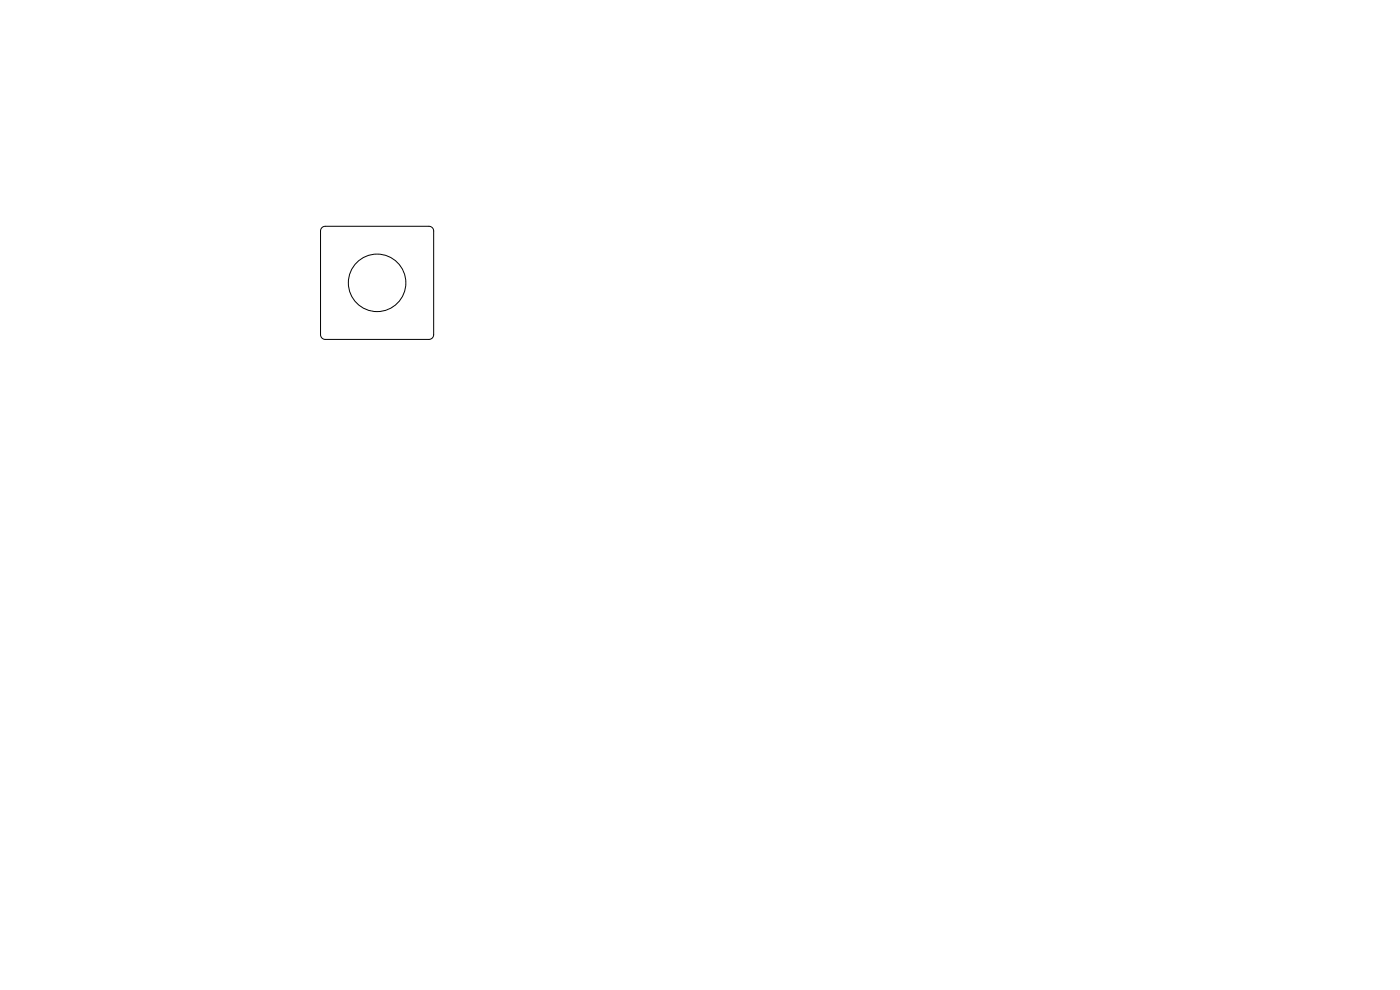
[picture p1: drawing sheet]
<svg xmlns="http://www.w3.org/2000/svg" width="297mm" height="210mm" viewBox="0 0 297 210" stroke-linecap="round" stroke-linejoin="round" font-family="sans-serif">
<g fill="none" stroke="#000" stroke-width=".21">
<path d="M68.3 48.3l.7-.3h22a1 1 0 0 1 1 1v22a1 1 0 0 1-1 1h-22a1 1 0 0 1-1-1v-22z"/>
<circle cx="80" cy="60" r="6.1"/>
</g>
</svg>
